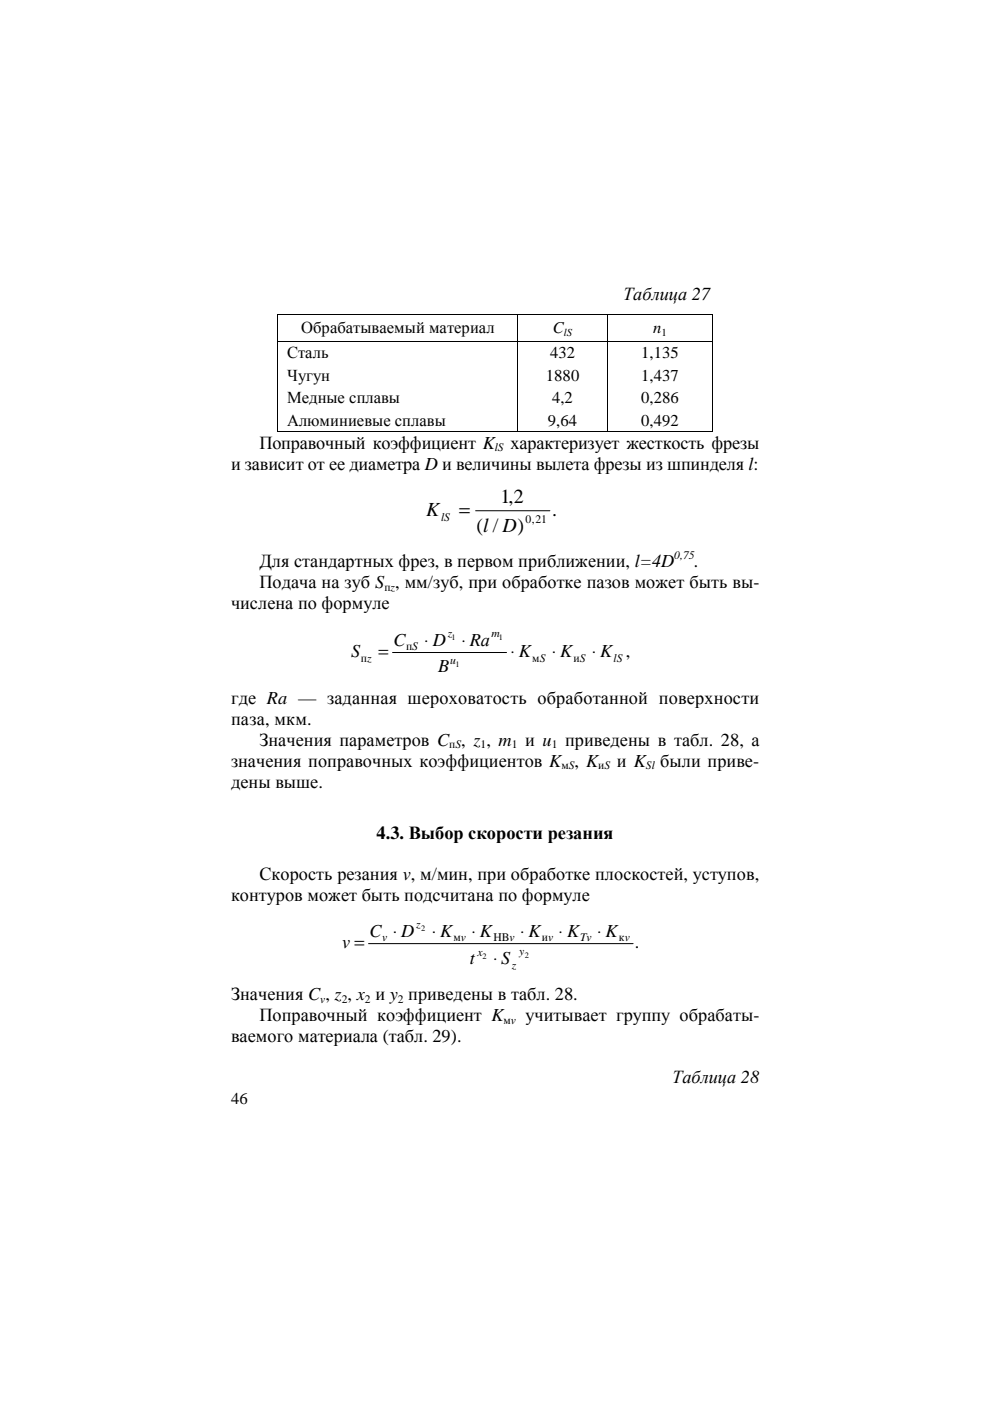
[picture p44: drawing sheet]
<svg xmlns="http://www.w3.org/2000/svg" width="210mm" height="297mm" viewBox="0 0 210 297" stroke-linecap="round" stroke-linejoin="round" font-family="sans-serif">
<defs><g id="words">
<g font-size="4.2">
<text x="106.1" y="106.7">1,2</text>
<text x="90.3" y="109.3">K</text>
<text x="97.3" y="109.3">=</text>
<text x="101" y="112.7">(l / D)</text>
<text x="117.1" y="109.3">.</text>
</g>
<g font-size="3.9">
<text x="132.1" y="63.5">Таблица 27</text>
<text x="55" y="95.2">Поправочный коэффициент K</text>
<text x="108.2" y="95.2">характеризует жесткость фрезы</text>
<text x="49" y="99.6">и зависит от ее диаметра D и величины вылета фрезы из шпинделя l:</text>
<text x="55" y="120.3">Для стандартных фрез, в первом приближении, l=4D</text>
<text x="55" y="124.8">Подача на зуб S , мм/зуб, при обработке пазов может быть вы-</text>
<text x="147.3" y="120.3">.</text>
<text x="49" y="129.2">числена по формуле</text>
<text x="83.4" y="136.9">C</text>
<text x="90" y="136.9">⋅ D</text>
<text x="97.9" y="136.9">⋅ Rа</text>
<text x="74.4" y="139.3">S</text>
<text x="80.2" y="139.3">=</text>
<text x="92.9" y="142.5">B</text>
<text x="108.2" y="139.3">⋅ K</text>
<text x="117" y="139.3">⋅ K</text>
<text x="125.5" y="139.3">⋅ K ,</text>
<text x="49" y="149.2">где Ra — заданная шероховатость обработанной поверхности</text>
<text x="49" y="153.7">паза, мкм.</text>
<text x="55" y="158.1">Значения параметров C , z , m</text>
<text x="111.3" y="158.1">и u</text>
<text x="119.8" y="158.1">приведены в табл. 28, а</text>
<text x="49" y="162.6">значения поправочных коэффициентов K , K</text>
<text x="49" y="167">дены выше.</text>
<text x="130.8" y="162.6">и K</text>
<text x="140" y="162.6">были приве-</text>
<text x="79.8" y="177.9">4.3. Выбор скорости резания</text>
<text x="49" y="191">контуров может быть подсчитана по формуле</text>
<text x="55" y="186.6">Скорость резания v, м/мин, при обработке плоскостей, уступов,</text>
<text x="72.5" y="201.1">v =</text>
<text x="78.4" y="198.6">C ⋅ D</text>
<text x="91.5" y="198.6">⋅ K</text>
<text x="100" y="198.6">⋅ K</text>
<text x="110.3" y="198.6">⋅ K</text>
<text x="118.4" y="198.6">⋅ K</text>
<text x="126.6" y="198.6">⋅ K</text>
<text x="134.6" y="201.1">.</text>
<text x="99.6" y="204.5">t</text>
<text x="104.6" y="204.5">⋅ S</text>
<text x="49" y="212">Значения C , z , x и y приведены в табл. 28.</text>
<text x="49" y="221">ваемого материала (табл. 29).</text>
<text x="55" y="216.5">Поправочный коэффициент K</text>
<text x="111.4" y="216.5">учитывает группу обрабаты-</text>
<text x="142.5" y="229.7">Таблица 28</text>
</g>
<g font-size="3.5">
<text x="63.9" y="70.7">Обрабатываемый материал</text>
<text x="117.2" y="70.7">C</text>
<text x="138.5" y="70.7">n</text>
<text x="60.9" y="75.9">Сталь</text>
<text x="116.6" y="75.9">432</text>
<text x="135.9" y="75.9">1,135</text>
<text x="60.9" y="80.7">Чугун</text>
<text x="115.7" y="80.7">1880</text>
<text x="135.9" y="80.7">1,437</text>
<text x="60.9" y="85.5">Медные сплавы</text>
<text x="117.1" y="85.5">4,2</text>
<text x="135.9" y="85.5">0,286</text>
<text x="60.9" y="90.3">Алюминиевые сплавы</text>
<text x="116.2" y="90.3">9,64</text>
<text x="135.9" y="90.3">0,492</text>
<text x="49" y="234.1">46</text>
</g>
<g font-size="2.5">
<text x="104.9" y="95.7">lS</text>
<text x="93.5" y="110.4">lS</text>
<text x="111.4" y="110.8">0,21</text>
<text x="143" y="118.5">0,75</text>
<text x="86.1" y="137.8">пS</text>
<text x="95" y="135">z</text>
<text x="104.2" y="135">m</text>
<text x="76.5" y="140.3">пz</text>
<text x="95.5" y="140.8">u</text>
<text x="112.9" y="140.3">мS</text>
<text x="121.6" y="140.3">иS</text>
<text x="130.1" y="140.3">lS</text>
<text x="101.9" y="158.7">1</text>
<text x="108.5" y="158.7">1</text>
<text x="117" y="158.7">1</text>
<text x="136.9" y="163.1">Sl</text>
<text x="88.3" y="196.8">z</text>
<text x="81" y="199.6">v</text>
<text x="96.1" y="199.6">мv</text>
<text x="101.2" y="202.7">x</text>
<text x="104.6" y="199.6">HBv</text>
<text x="110.1" y="202.5">y</text>
<text x="114.9" y="199.6">иv</text>
<text x="123" y="199.6">Tv</text>
<text x="131.2" y="199.6">кv</text>
<text x="108.5" y="205.4">z</text>
<text x="67.9" y="212.6">v</text>
<text x="72.5" y="212.6">2</text>
<text x="77.4" y="212.6">2</text>
<text x="84.4" y="212.6">2</text>
</g>
<g font-size="2.4">
<text x="81.5" y="125.3">пz</text>
<text x="95.2" y="158.7">пS</text>
<text x="119" y="163.1">мS</text>
<text x="126.8" y="163.1">иS</text>
<text x="106.8" y="217">мv</text>
</g>
<g font-size="2.3">
<text x="119.5" y="71.2">lS</text>
<text x="140.3" y="71.2">1</text>
</g>
<g font-size="1.8">
<text x="95.8" y="135.7">1</text>
<text x="105.8" y="135.7">1</text>
<text x="96.6" y="141.4">1</text>
<text x="89.3" y="197.4">2</text>
<text x="102.3" y="203.3">2</text>
<text x="111.3" y="203.2">2</text>
</g>
</g></defs>
<path d="M58.8 66.6h.2v.2h-.2zM58.8 72.2h.2v.2h-.2zM109.6 66.6h.2v.2h-.2zM109.6 72.2h.2v.2h-.2zM128.7 66.6h.2v.2h-.2zM128.7 72.2h.2v.2h-.2zM150.9 66.6h.2v.2h-.2zM150.9 72.2h.2v.2h-.2zM58.8 91.5h.2v.2h-.2zM109.6 91.5h.2v.2h-.2zM128.7 91.5h.2v.2h-.2zM150.9 91.5h.2v.2h-.2z" fill="#000"/>
<g fill="none" stroke="#000" stroke-width=".21">
<path d="M58.9 66.8v5.4M58.9 72.4v19.1M59 66.7h50.6M59 72.3h50.6M109.7 66.8v5.4M109.7 72.4v19.1M109.8 66.7h18.9M109.8 72.3h18.9M128.8 66.8v5.4M128.8 72.4v19.1M128.9 66.7h22M128.9 72.3h22"/>
<path d="M151 66.8v5.4M151 72.4v19.1M59 91.6h50.6M109.8 91.6h18.9M128.9 91.6h22M100.8 108.3h15.8M83.2 138.3h24.2M78.1 200.1h56.1"/>
</g>
<use href="#words"/>
</svg>
